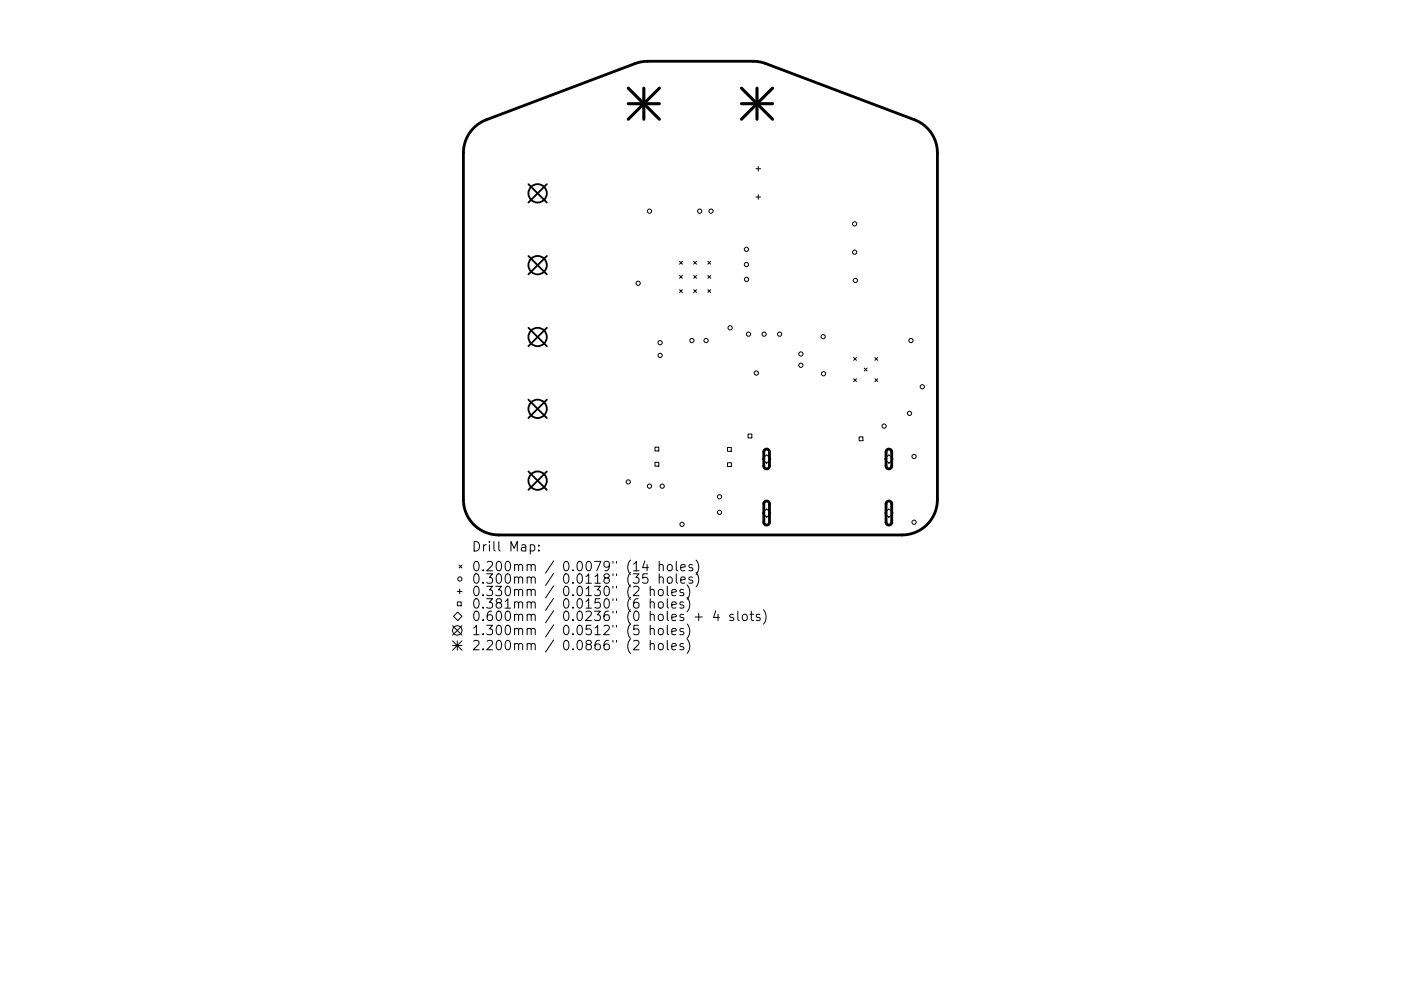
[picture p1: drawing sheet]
<svg xmlns="http://www.w3.org/2000/svg" width="297mm" height="210mm" viewBox="0 0 297 210" stroke-linecap="round" stroke-linejoin="round" font-family="sans-serif">
<defs><g id="words">
<g font-size="2.8">
<text x="100" y="117">Drill Map:</text>
<text x="100" y="121.2">0.200mm / 0.0079&quot; (14 holes)</text>
<text x="100" y="123.8">0.300mm / 0.0118&quot; (35 holes)</text>
<text x="100" y="126.5">0.330mm / 0.0130&quot; (2 holes)</text>
<text x="100" y="129.1">0.381mm / 0.0150&quot; (6 holes)</text>
<text x="100" y="131.8">0.600mm / 0.0236&quot; (0 holes + 4 slots)</text>
<text x="100" y="134.8">1.300mm / 0.0512&quot; (5 holes)</text>
<text x="100" y="138">2.200mm / 0.0866&quot; (2 holes)</text>
</g>
</g></defs>
<path d="M100.4 27.2l1-.9 1.7-.9 31.6-11.9 1.3-.4 1.3-.1h22.4l1.4 .1 1.2 .4 31.6 11.9a7.5 7.5 0 0 1 4.9 7v73.6a7.5 7.5 0 0 1-7.5 7.5h-85.5a7.5 7.5 0 0 1-7.5-7.5v-73.6a7.5 7.5 0 0 1 2.1-5.2zM162.1 95.5l.6-.2 .4 .5v3.2l-.1 .3-.4 .2-.4-.2-.3-.4v-3.1zM188 95.5l.7-.2 .4 .5v3.2l-.2 .3-.4 .2-.4-.2-.2-.4v-3.1zM162.1 106.5l.6-.2 .4 .5v4.1l-.1 .3-.4 .2-.4-.1-.3-.4v-4zM188 106.5l.7-.2 .4 .5v4.1l-.2 .3-.4 .2-.4-.1-.2-.4v-4z" fill="none" stroke="#000" stroke-width=".6"/>
<g fill="none" stroke="#000" stroke-width=".21">
<path d="M160.3 35.8h1M160.8 35.3v1M144.1 55.5l.6 .6M144.1 58.5l.6 .6M144.7 55.5l-.6 .6M144.7 58.5l-.6 .6M147.1 55.5l.6 .6M147.1 58.5l.6 .6M147.7 55.5l-.6 .6M147.7 58.5l-.6 .6M150.1 55.5l.6 .6M150.1 58.5l.6 .6"/>
<path d="M150.7 55.5l-.6 .6M150.7 58.5l-.6 .6M160.3 41.8h1M160.8 41.3v1M144.1 61.5l.6 .6M144.7 61.5l-.6 .6M147.1 61.5l.6 .6M147.7 61.5l-.6 .6M150.1 61.5l.6 .6M150.7 61.5l-.6 .6M181 75.9l.6 .6M181.6 75.9l-.6 .6"/>
<path d="M183.2 78.1l.6 .6M183.8 78.1l-.6 .6M185.5 75.9l.6 .6M186.1 75.9l-.6 .6M138.9 94.9h.8v.8h-.8zM138.9 98.1h.8v.8h-.8zM154.2 94.9h.9v.9h-.9zM154.2 98.2h.9v.8h-.9zM158.6 92.1h.8v.8h-.8zM161.6 97.4l.9-.9 .9 .9-.9 .9zM181 80.4l.6 .6M181.6 80.4l-.6 .6"/>
<path d="M182.1 92.7h.9v.8h-.9zM185.5 80.4l.6 .6M186.1 80.4l-.6 .6M188.5 96.5l.9 .9-.9 .9-.9-.9zM97.4 119.9l.6 .6M98 119.9l-.6 .6M112.4 115.7l.6-.1 .4 .4v.5l-.2 .3h-.8M114.2 116.7v.2M114.2 115.7v.2M136.7 119l-.5 1.4h1.3M139.8 120a.5 .5 0 0 1 .8 .1v1M139.8 119.1v2"/>
<path d="M141.6 120a.54 .54 0 0 1 .5-.2 .54 .54 0 0 1 .4 .4v.5a.54 .54 0 0 1-.5 .4 .54 .54 0 0 1-.5-.4zM143.4 119.1v1.7l.3 .3M146.8 119.9l-.5-.1-.2 .3v.2l.7 .2v.5h-.7M147.6 118.8a2.29 2.29 0 0 1 0 3.1M161.6 108.9l.9-.9 .9 .9-.9 .9zM188.5 108l.9 .9-.9 .9-.9-.9zM96 132.8l2 2M96 136l2 2M96 137h2M96.2 130.8l.9-.9 .9 .9-.9 .9zM97 136v2M97 125.5h1"/>
<path d="M97 127.7h.8v.8h-.8zM97.5 125v1M98 132.8l-2 2M98 136l-2 2M137.3 121.7h-1l-.1 1 .3-.2 .7 .1 .2 .3-.1 .7-.3 .1h-.5l-.3-.1M137.9 125.2a.5 .5 0 0 1 .8 .1v1.1M137.9 127.9a.5 .5 0 0 1 .8 .1v1M137.9 133.5a.5 .5 0 0 1 .8 .1v1.1M137.9 136.7l.2-.2 .5 .1 .1 1.3M137.9 124.4v2M137.9 127v2M137.9 132.7v2"/>
<path d="M137.9 135.9v2M139.7 125.2a.54 .54 0 0 1 .5-.2 .54 .54 0 0 1 .4 .4v.6a.54 .54 0 0 1-.5 .4 .54 .54 0 0 1-.5-.4zM139.7 133.5a.54 .54 0 0 1 .5-.2 .54 .54 0 0 1 .4 .4v.6a.54 .54 0 0 1-.5 .4 .54 .54 0 0 1-.5-.4zM139.7 136.7l.3-.2 .4 .1 .2 .3v.6a.54 .54 0 0 1-.5 .4 .54 .54 0 0 1-.5-.4zM139.8 122.6a.5 .5 0 0 1 .8 .1v1M139.8 127.8l.2-.1a.54 .54 0 0 1 .6 .4v.5a.54 .54 0 0 1-.5 .4 .54 .54 0 0 1-.5-.4v-.5zM139.8 121.7v2M141.5 124.4v1.7l.3 .3M141.5 127v1.7l.3 .3M141.5 132.7v1.7l.3 .3M141.5 135.9v1.7l.3 .3M141.6 122.6a.54 .54 0 0 1 .5-.2 .54 .54 0 0 1 .4 .4l-.1 .8a.54 .54 0 0 1-.5 .2 .54 .54 0 0 1-.4-.4z"/>
<path d="M142.4 125.7l1-.2-.1-.4h-.6l-.3 .2 .1 1h.8M142.4 128.4l1-.2-.1-.4-.6-.1-.3 .3 .1 .9h.8M142.4 134l1-.2-.1-.4-.6-.1-.3 .3 .1 1h.8M142.4 137.2l1-.2-.1-.4-.6-.1-.3 .3 .1 1h.8M143.4 121.7v1.8l.3 .2M144.3 120.4l1-.2-.1-.3-.6-.1-.3 .3 .1 .9h.8M144.3 123.1l1-.2-.1-.4-.6-.1-.3 .3 .1 .9h.8M144.9 125.1h-.5l-.3 .2 .1 .3 .7 .2v.5h-.8M144.9 127.8l-.5-.1-.3 .3 .1 .3 .7 .2v.4h-.8M144.9 133.4l-.5-.1-.3 .3 .1 .3 .7 .2v.5h-.8M144.9 136.6l-.5-.1-.3 .3 .1 .3 .7 .2v.5h-.8M145.7 124.1a2.29 2.29 0 0 1 0 3"/>
<path d="M145.7 126.7a2.29 2.29 0 0 1 0 3.1M145.7 132.4a2.29 2.29 0 0 1 0 3M145.7 135.6a2.29 2.29 0 0 1 0 3M146.8 122.5l-.5-.1-.2 .3v.3l.7 .2v.4h-.7M147.4 130.9h1.5M147.6 121.5a2.29 2.29 0 0 1 0 3M148.1 130.1v1.6M151.8 129.6l-.5 1.4h1.2M152.2 130.3v1.4M155.5 130.4l-.5-.1-.3 .3 .1 .3 .7 .2v.5h-.8M156.4 129.7v1.7l.3 .3M157.5 130.5a.54 .54 0 0 1 .5-.2 .54 .54 0 0 1 .4 .4v.6a.54 .54 0 0 1-.5 .4 .54 .54 0 0 1-.5-.4z"/>
<path d="M159 130.3h.8M159.3 129.7v1.7l.1 .2 .4 .1M161.1 130.4l-.5-.1-.3 .3 .1 .3 .7 .2v.5h-.8M161.9 129.4a2.29 2.29 0 0 1 0 3"/>
<circle cx="137.7" cy="44.8" r=".45"/>
<circle cx="148.4" cy="44.8" r=".45"/>
<circle cx="150.8" cy="44.8" r=".45"/>
<circle cx="158.3" cy="56.1" r=".45"/>
<circle cx="158.3" cy="52.9" r=".45"/>
<circle cx="158.3" cy="59.3" r=".45"/>
<circle cx="181.2" cy="53.5" r=".45"/>
<circle cx="181.2" cy="47.5" r=".45"/>
<circle cx="181.4" cy="59.5" r=".45"/>
<circle cx="135.3" cy="60.1" r=".45"/>
<circle cx="140" cy="72.7" r=".45"/>
<circle cx="140" cy="75.4" r=".45"/>
<circle cx="146.7" cy="72.3" r=".45"/>
<circle cx="149.7" cy="72.3" r=".45"/>
<circle cx="154.8" cy="69.6" r=".45"/>
<circle cx="158.7" cy="70.9" r=".45"/>
<circle cx="160.4" cy="79.2" r=".45"/>
<circle cx="162" cy="70.9" r=".45"/>
<circle cx="165.3" cy="70.9" r=".45"/>
<circle cx="169.8" cy="77.5" r=".45"/>
<circle cx="169.8" cy="75.1" r=".45"/>
<circle cx="174.5" cy="71.4" r=".45"/>
<circle cx="174.6" cy="79.3" r=".45"/>
<circle cx="193.1" cy="72.3" r=".45"/>
<circle cx="187.4" cy="90.4" r=".45"/>
<circle cx="192.8" cy="87.7" r=".45"/>
<circle cx="193.8" cy="96.9" r=".45"/>
<circle cx="195.5" cy="82.1" r=".45"/>
<circle cx="133.2" cy="102.3" r=".45"/>
<circle cx="137.7" cy="103.2" r=".45"/>
<circle cx="140.4" cy="103.2" r=".45"/>
<circle cx="144.6" cy="111.3" r=".45"/>
<circle cx="152.6" cy="105.4" r=".45"/>
<circle cx="152.6" cy="108.7" r=".45"/>
<circle cx="193.8" cy="110.8" r=".45"/>
<circle cx="97" cy="133.8" r="1"/>
<circle cx="97.5" cy="122.8" r=".45"/>
</g>
<g fill="none" stroke="#000" stroke-width=".39">
<path d="M112 39.1l3.9 3.9M115.9 39.1l-3.9 3.9M112 54.3l3.9 3.9M115.9 54.3l-3.9 3.9M112 69.6l3.9 3.9M115.9 69.6l-3.9 3.9M112 84.8l3.9 3.9M115.9 84.8l-3.9 3.9M112 100l3.9 3.9M115.9 100l-3.9 3.9"/>
<circle cx="114" cy="56.3" r="1.95"/>
<circle cx="114" cy="41" r="1.95"/>
<circle cx="114" cy="71.5" r="1.95"/>
<circle cx="114" cy="86.7" r="1.95"/>
<circle cx="114" cy="102" r="1.95"/>
</g>
<path d="M133.2 18.7l6.6 6.6M136.5 18.7v6.6M139.8 18.7l-6.6 6.6M157.2 18.7l6.6 6.6M160.5 18.7v6.6M163.8 18.7l-6.6 6.6M133.2 22h6.6M157.2 22h6.6" fill="none" stroke="#000" stroke-width=".66"/>
<use href="#words"/>
</svg>
